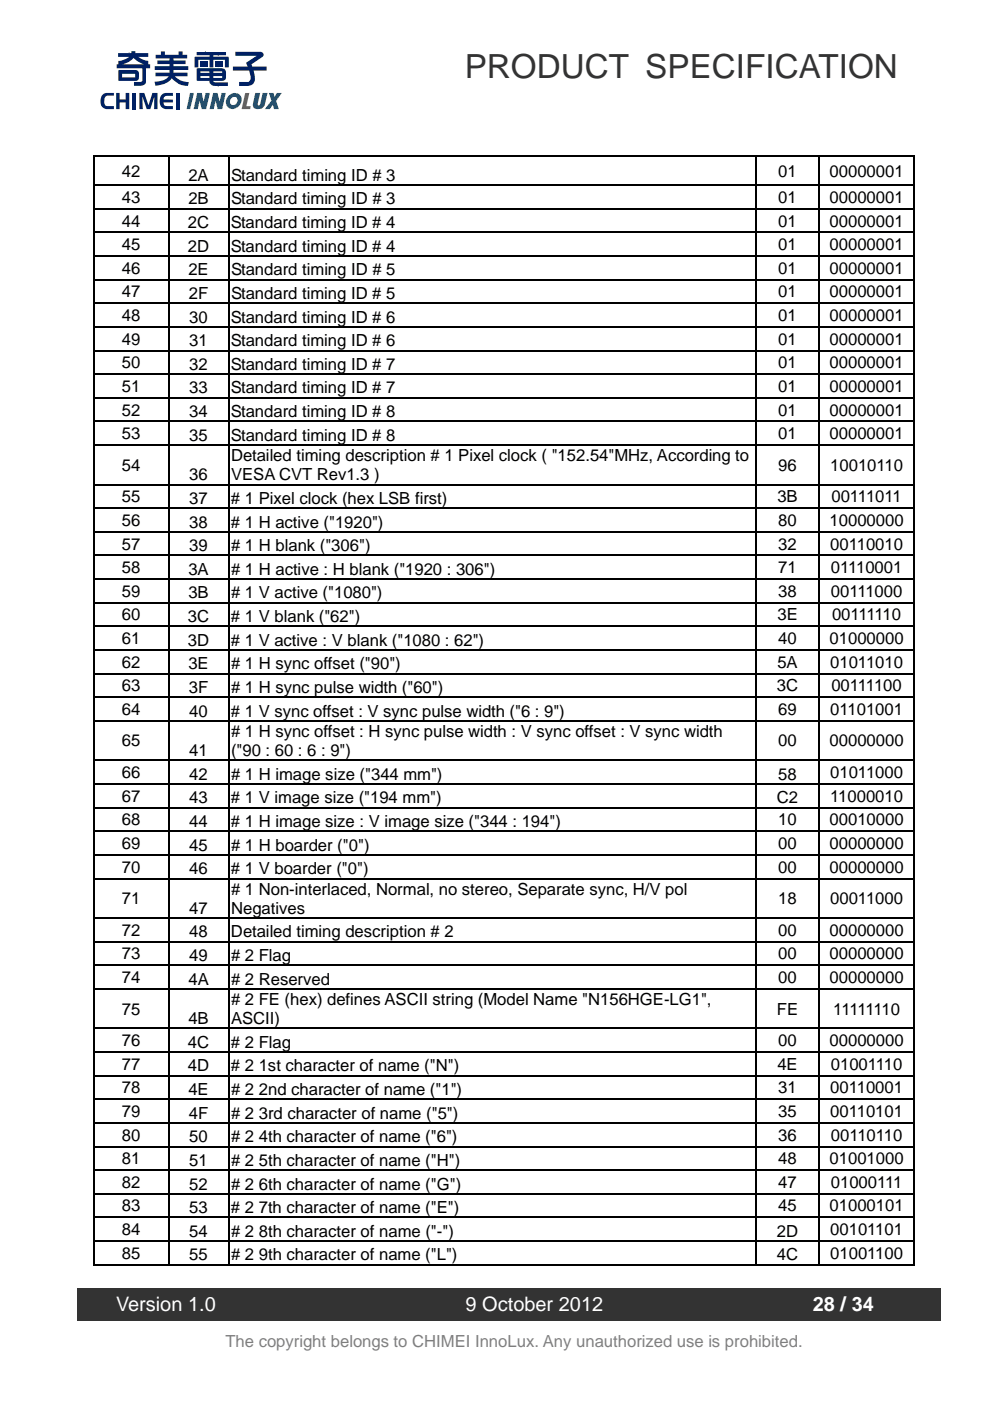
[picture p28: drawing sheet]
<svg xmlns="http://www.w3.org/2000/svg" width="210mm" height="297mm" viewBox="0 0 210 297" stroke-linecap="round" stroke-linejoin="round" font-family="sans-serif">
<defs><g id="words">
<text font-size="7" fill="#333" x="98.5" y="16.6">PRODUCT SPECIFICATION</text>
<g font-size="4.2" fill="#fff">
<text x="24.6" y="277.9">Version 1.0</text>
<text x="98.7" y="277.9">9 October 2012</text>
<text x="172.3" y="277.9">28 / 34</text>
</g>
<g font-size="3.5">
<text x="25.8" y="37.4">42</text>
<text x="39.9" y="38.3">2A</text>
<text x="49" y="38.3">Standard timing ID # 3</text>
<text x="165" y="37.4">01</text>
<text x="175.9" y="37.4">00000001</text>
<text x="25.8" y="43">43</text>
<text x="39.9" y="43.3">2B</text>
<text x="49" y="43.3">Standard timing ID # 3</text>
<text x="165" y="43">01</text>
<text x="175.9" y="43">00000001</text>
<text x="25.8" y="48">44</text>
<text x="25.8" y="53">45</text>
<text x="39.8" y="48.4">2C</text>
<text x="39.8" y="53.4">2D</text>
<text x="49" y="48.4">Standard timing ID # 4</text>
<text x="49" y="53.4">Standard timing ID # 4</text>
<text x="165" y="48">01</text>
<text x="165" y="53">01</text>
<text x="175.9" y="48">00000001</text>
<text x="175.9" y="53">00000001</text>
<text x="25.8" y="58">46</text>
<text x="39.9" y="58.4">2E</text>
<text x="49" y="58.4">Standard timing ID # 5</text>
<text x="165" y="58">01</text>
<text x="175.9" y="58">00000001</text>
<text x="25.8" y="63.1">47</text>
<text x="40" y="63.4">2F</text>
<text x="49" y="63.4">Standard timing ID # 5</text>
<text x="165" y="63.1">01</text>
<text x="175.9" y="63.1">00000001</text>
<text x="25.8" y="68.1">48</text>
<text x="40.1" y="68.4">30</text>
<text x="49" y="68.4">Standard timing ID # 6</text>
<text x="165" y="68.1">01</text>
<text x="175.9" y="68.1">00000001</text>
<text x="25.8" y="73.1">49</text>
<text x="40.1" y="73.4">31</text>
<text x="49" y="73.4">Standard timing ID # 6</text>
<text x="165" y="73.1">01</text>
<text x="175.9" y="73.1">00000001</text>
<text x="25.8" y="78.1">50</text>
<text x="25.8" y="83.1">51</text>
<text x="40.1" y="78.4">32</text>
<text x="40.1" y="83.4">33</text>
<text x="49" y="78.4">Standard timing ID # 7</text>
<text x="49" y="83.4">Standard timing ID # 7</text>
<text x="165" y="78.1">01</text>
<text x="165" y="83.1">01</text>
<text x="175.9" y="78.1">00000001</text>
<text x="175.9" y="83.1">00000001</text>
<text x="25.8" y="88.1">52</text>
<text x="40.1" y="88.4">34</text>
<text x="49" y="88.4">Standard timing ID # 8</text>
<text x="165" y="88.1">01</text>
<text x="175.9" y="88.1">00000001</text>
<text x="25.8" y="93.1">53</text>
<text x="40.1" y="93.5">35</text>
<text x="49" y="93.5">Standard timing ID # 8</text>
<text x="165" y="93.1">01</text>
<text x="175.9" y="93.1">00000001</text>
<text x="25.8" y="99.8">54</text>
<text x="40.1" y="101.8">36</text>
<text x="49" y="97.8">Detailed timing description # 1 Pixel clock ( &quot;152.54&quot;MHz, According to</text>
<text x="49" y="101.8">VESA CVT Rev1.3 )</text>
<text x="165" y="99.8">96</text>
<text x="176" y="99.8">10010110</text>
<text x="25.8" y="106.5">55</text>
<text x="40.1" y="106.8">37</text>
<text x="49" y="106.8"># 1 Pixel clock (hex LSB first)</text>
<text x="164.8" y="106.5">3B</text>
<text x="176.3" y="106.5">00111011</text>
<text x="25.8" y="111.5">56</text>
<text x="40.1" y="111.8">38</text>
<text x="49" y="111.8"># 1 H active (&quot;1920&quot;)</text>
<text x="165" y="111.5">80</text>
<text x="175.9" y="111.5">10000000</text>
<text x="25.8" y="116.5">57</text>
<text x="40.1" y="116.9">39</text>
<text x="49" y="116.9"># 1 H blank (&quot;306&quot;)</text>
<text x="165" y="116.5">32</text>
<text x="176" y="116.5">00110010</text>
<text x="25.8" y="121.5">58</text>
<text x="39.9" y="121.9">3A</text>
<text x="49" y="121.9"># 1 H active : H blank (&quot;1920 : 306&quot;)</text>
<text x="165" y="121.5">71</text>
<text x="176.1" y="121.5">01110001</text>
<text x="25.8" y="126.5">59</text>
<text x="25.8" y="131.6">60</text>
<text x="39.8" y="131.9">3C</text>
<text x="39.9" y="126.9">3B</text>
<text x="49" y="131.9"># 1 V blank (&quot;62&quot;)</text>
<text x="49" y="126.9"># 1 V active (&quot;1080&quot;)</text>
<text x="164.8" y="131.6">3E</text>
<text x="165" y="126.5">38</text>
<text x="176.1" y="126.5">00111000</text>
<text x="176.4" y="131.6">00111110</text>
<text x="25.8" y="136.5">61</text>
<text x="39.8" y="136.9">3D</text>
<text x="49" y="136.9"># 1 V active : V blank (&quot;1080 : 62&quot;)</text>
<text x="165" y="136.5">40</text>
<text x="175.9" y="136.5">01000000</text>
<text x="25.8" y="141.6">62</text>
<text x="39.9" y="141.9">3E</text>
<text x="49" y="141.9"># 1 H sync offset (&quot;90&quot;)</text>
<text x="164.8" y="141.6">5A</text>
<text x="176" y="141.6">01011010</text>
<text x="25.8" y="146.6">63</text>
<text x="40" y="146.9">3F</text>
<text x="49" y="146.9"># 1 H sync pulse width (&quot;60&quot;)</text>
<text x="164.7" y="146.6">3C</text>
<text x="176.3" y="146.6">00111100</text>
<text x="25.8" y="151.6">64</text>
<text x="40.1" y="151.9">40</text>
<text x="49" y="151.9"># 1 V sync offset : V sync pulse width (&quot;6 : 9&quot;)</text>
<text x="165" y="151.6">69</text>
<text x="176" y="151.6">01101001</text>
<text x="25.8" y="158.3">65</text>
<text x="40.1" y="160.3">41</text>
<text x="49" y="156.3"># 1 H sync offset : H sync pulse width : V sync offset : V sync width</text>
<text x="49" y="160.3">(&quot;90 : 60 : 6 : 9&quot;)</text>
<text x="165" y="158.3">00</text>
<text x="175.9" y="158.3">00000000</text>
<text x="25.8" y="165">66</text>
<text x="40.1" y="165.3">42</text>
<text x="49" y="165.3"># 1 H image size (&quot;344 mm&quot;)</text>
<text x="165" y="165.3">58</text>
<text x="176" y="165">01011000</text>
<text x="25.8" y="170">67</text>
<text x="40.1" y="170.3">43</text>
<text x="49" y="170.3"># 1 V image size (&quot;194 mm&quot;)</text>
<text x="164.7" y="170.3">C2</text>
<text x="176" y="170">11000010</text>
<text x="25.8" y="175">68</text>
<text x="40.1" y="175.3">44</text>
<text x="49" y="175.3"># 1 H image size : V image size (&quot;344 : 194&quot;)</text>
<text x="165" y="175">10</text>
<text x="175.9" y="175">00010000</text>
<text x="25.8" y="180">69</text>
<text x="25.8" y="185">70</text>
<text x="40.1" y="180.3">45</text>
<text x="40.1" y="185.3">46</text>
<text x="49" y="185.3"># 1 V boarder (&quot;0&quot;)</text>
<text x="49" y="180.3"># 1 H boarder (&quot;0&quot;)</text>
<text x="165" y="180">00</text>
<text x="165" y="185">00</text>
<text x="175.9" y="180">00000000</text>
<text x="175.9" y="185">00000000</text>
<text x="25.8" y="191.7">71</text>
<text x="49" y="189.7"># 1 Non-interlaced, Normal, no stereo, Separate sync, H/V pol</text>
<text x="165" y="191.7">18</text>
<text x="176" y="191.7">00011000</text>
<text x="40.1" y="193.7">47</text>
<text x="49" y="193.7">Negatives</text>
<text x="25.8" y="198.4">72</text>
<text x="25.8" y="203.4">73</text>
<text x="40.1" y="198.7">48</text>
<text x="40.1" y="203.8">49</text>
<text x="49" y="198.7">Detailed timing description # 2</text>
<text x="49" y="203.8"># 2 Flag</text>
<text x="165" y="198.4">00</text>
<text x="165" y="203.4">00</text>
<text x="175.9" y="198.4">00000000</text>
<text x="175.9" y="203.4">00000000</text>
<text x="25.8" y="208.4">74</text>
<text x="39.9" y="208.7">4A</text>
<text x="49" y="208.7"># 2 Reserved</text>
<text x="165" y="208.4">00</text>
<text x="175.9" y="208.4">00000000</text>
<text x="25.8" y="215.1">75</text>
<text x="49" y="213.1"># 2 FE (hex) defines ASCII string (Model Name &quot;N156HGE-LG1&quot;,</text>
<text x="164.7" y="215.1">FE</text>
<text x="176.7" y="215.1">11111110</text>
<text x="25.8" y="221.8">76</text>
<text x="39.9" y="217.1">4B</text>
<text x="49" y="217.1">ASCII)</text>
<text x="165" y="221.8">00</text>
<text x="175.9" y="221.8">00000000</text>
<text x="25.8" y="226.8">77</text>
<text x="39.8" y="222.1">4C</text>
<text x="39.8" y="227.1">4D</text>
<text x="49" y="227.1"># 2 1st character of name (&quot;N&quot;)</text>
<text x="49" y="222.1"># 2 Flag</text>
<text x="164.8" y="226.8">4E</text>
<text x="176.2" y="226.8">01001110</text>
<text x="25.8" y="231.8">78</text>
<text x="39.9" y="232.2">4E</text>
<text x="49" y="232.2"># 2 2nd character of name (&quot;1&quot;)</text>
<text x="165" y="231.8">31</text>
<text x="176" y="231.8">00110001</text>
<text x="25.8" y="236.8">79</text>
<text x="40" y="237.2">4F</text>
<text x="49" y="237.2"># 2 3rd character of name (&quot;5&quot;)</text>
<text x="165" y="236.8">35</text>
<text x="176" y="236.8">00110101</text>
<text x="25.8" y="241.8">80</text>
<text x="40.1" y="242.2">50</text>
<text x="49" y="242.2"># 2 4th character of name (&quot;6&quot;)</text>
<text x="165" y="241.8">36</text>
<text x="176.1" y="241.8">00110110</text>
<text x="25.8" y="246.8">81</text>
<text x="25.8" y="251.9">82</text>
<text x="40.1" y="247.2">51</text>
<text x="49" y="247.2"># 2 5th character of name (&quot;H&quot;)</text>
<text x="165" y="246.8">48</text>
<text x="165" y="251.9">47</text>
<text x="175.9" y="246.8">01001000</text>
<text x="176.1" y="251.9">01000111</text>
<text x="25.8" y="256.9">83</text>
<text x="40.1" y="252.2">52</text>
<text x="40.1" y="257.2">53</text>
<text x="49" y="257.2"># 2 7th character of name (&quot;E&quot;)</text>
<text x="49" y="252.2"># 2 6th character of name (&quot;G&quot;)</text>
<text x="165" y="256.9">45</text>
<text x="175.9" y="256.9">01000101</text>
<text x="25.8" y="261.9">84</text>
<text x="40.1" y="262.2">54</text>
<text x="49" y="262.2"># 2 8th character of name (&quot;-&quot;)</text>
<text x="164.7" y="262.2">2D</text>
<text x="176" y="261.9">00101101</text>
<text x="25.8" y="266.9">85</text>
<text x="40.1" y="267.2">55</text>
<text x="49" y="267.2"># 2 9th character of name (&quot;L&quot;)</text>
<text x="164.7" y="267.2">4C</text>
<text x="176" y="266.9">01001100</text>
</g>
<text font-size="3.5" fill="#808080" x="47.8" y="285.6">The copyright belongs to CHIMEI InnoLux. Any unauthorized use is prohibited.</text>
</g></defs>
<path d="M16.4 273.3h183.1v6.8h-183.1z" fill="#333"/>
<g fill="#002063">
<path d="M37.3 19.7h.7v3.4h-.7z"/>
<path d="M28.1 19.7h.8v3.4h-.8z"/>
</g>
<g fill="#002063">
<path d="M34.2 20.2l.9-.5h1.6v.6h-1.2a.73 .73 0 0 0-.8 .8h2v.6h-2.1l.4 .7 1.7 .1v.6h-1.6a1.69 1.69 0 0 1-1.1-2.4z" fill-rule="evenodd"/>
<path d="M29.5 19.7h1.1l.9 2.6 .8-2.6h1.1v3.4h-.7v-2.7l-.8 2.7h-.8l-.9-2.7 .1 2.7h-.8z" fill-rule="evenodd"/>
<path d="M24.6 19.7h.8v1.4h1.2v-1.4h.8v3.4h-.8v-1.4h-1.2v1.4h-.8z" fill-rule="evenodd"/>
<path d="M21.7 20.2l.8-.5h1.7v.6h-1.3a.95 .95 0 0 0-.8 1.2v.5l.3 .4 1.8 .1v.6h-1.7a1.65 1.65 0 0 1-1.1-2.4z" fill-rule="evenodd"/>
</g>
<g fill="#007cc5">
<path d="M40.3 19.7h.8l-.8 3.4h-.7z" fill-rule="evenodd"/>
<path d="M41.8 19.7h1l.4 1.9 .4-1.9h.9l-.8 3.4h-.9l-.5-1.7-.4 1.7h-.9z" fill-rule="evenodd"/>
<path d="M45.2 19.7h.9l.5 1.9 .4-1.9h.9l-.8 3.4h-1l-.4-1.7-.4 1.7h-.9z" fill-rule="evenodd"/>
</g>
<path d="M52 19.7h.9l-.7 2.8h.9l-.1 .6h-1.8z" fill-rule="evenodd" fill="#df3232"/>
<path d="M54.1 19.7h1.1l-.5 2.2 .1 .4 .4-.2 .5-2.4h1l-.5 2.4a1.48 1.48 0 0 1-2.5 .6l-.1-.5z" fill-rule="evenodd" fill="#0e9f35"/>
<g fill="#007cc5">
<path d="M57 19.7h1l.2 .8 .5-.8h1.1l-1.3 1.7 .6 1.7h-1l-.3-.9-.6 .9h-1.1l1.4-1.7z" fill-rule="evenodd"/>
<path d="M48.5 20.3a1.57 1.57 0 0 0-.3 2.4 1.57 1.57 0 0 0 2.5-.2 1.57 1.57 0 0 0 .2-2.4 1.57 1.57 0 0 0-2.4 .2zM49 20.8a.77 .77 0 0 1 1.2 0 .77 .77 0 0 1-.1 1.2 .77 .77 0 0 1-1.2 0 .77 .77 0 0 1 .1-1.2z" fill-rule="evenodd"/>
</g>
<g fill="#002063">
<path d="M33 11.6h1.1v-.7h.9v.7h2.9v-.7h.8v.7h1v.8h-2.9v.4h2.5v.8h-2.5v.4h3.1v.8h-3.1v.6h3v.8h-2.7a4 4 0 0 0 2.9 1.2l-.2 .8a4.4 4.4 0 0 1-3.4-1.6 4.4 4.4 0 0 1-3.4 1.6l-.2-.9a3.5 3.5 0 0 0 3-1.1h-2.8v-.8h2.9v-.6h-3.1v-.8h3.1v-.4h-2.5v-.8h2.5v-.4h-2.9z"/>
<path d="M49.9 11h5.4a.6 .6 0 0 1 .5 .4 .6 .6 0 0 1-.2 .7l-2.3 1.5 .2 .5h3v.9h-2.7a2.68 2.68 0 0 1-.1 2.8l-1.1 .4h-1.9v-.8h2l.3-.4 .1-.8-.3-1.2h-3.4v-.9h3.1l-.3-.8 2.2-1.5h-4.5z"/>
<path d="M45.7 13h1.6v.4h-1.6z"/>
<path d="M45.7 13.7h1.6v.4h-1.6z"/>
<path d="M41.7 11h6.2v.7h-2.7v.3l3.3 .1v2.2h-.8v-1.6h-2.5v1.6h-.8v-1.6h-2.3v1.6h-.8v-2.2l3.1-.1v-.3h-2.7z"/>
<path d="M42.4 13h1.7v.4h-1.7z"/>
<path d="M42.4 13.7h1.7v.4h-1.7z"/>
<path d="M25.1 14.9v2.2h3.8l.4-.2 .1-.3a1.81 1.81 0 0 0-.1-1.5l-.6-.3zM25.9 15.6h2.8v.8h-2.8z"/>
<path d="M25 11.3v.8h2.4l-1.2 .6-1.1 .2v.7h-.4v.9h5.5v2.6l-.4 .3h-1.4v.8h1.6a1.17 1.17 0 0 0 .9-.7v-3h.9v-.9h-.4v-.7a3.9 3.9 0 0 1-2.1-.8h2.1v-.8h-2.7v-.4h-.8v.4zM25.8 13.6a3.8 3.8 0 0 0 2.5-1.3 4.8 4.8 0 0 0 2.7 1.3z"/>
<path d="M41.7 14.6v2.5h2.7a1.14 1.14 0 0 0 1.1 1.1h2.8v-.7h-2.7l-.4-.4h1.9l.7-.2 .1-.5v-1.2a.83 .83 0 0 0-.8-.7zM45.2 15.1h1.9v.4h-1.9zM45.2 16.1h1.9v.4h-1.9zM42.5 16.1h1.9v.4h-1.8zM42.5 15.1h1.9v.4h-1.9z"/>
</g>
<g fill="#000">
<path d="M19.7 33h.3v.3h-.3zM19.7 39.1h.3v.3h-.3zM35.6 33h.3v.3h-.3zM35.6 39.1h.3v.3h-.3zM48.3 33h.3v.3h-.3zM48.3 39.1h.3v.3h-.3zM160.2 33h.2v.3h-.2zM160.2 39.1h.2v.3h-.2zM173.6 33h.2v.3h-.2zM173.6 39.1h.2v.3h-.2zM193.7 33h.2v.3h-.2zM193.7 39.1h.2v.3h-.2z"/>
<path d="M19.7 44.2h.3v.2h-.3zM19.7 49.1h.3v.3h-.3zM19.7 54.2h.3v.2h-.3zM19.7 59.2h.3v.3h-.3zM35.6 44.2h.3v.2h-.3zM35.6 49.1h.3v.3h-.3zM35.6 54.2h.3v.2h-.3zM35.6 59.2h.3v.3h-.3zM48.3 44.2h.3v.2h-.3zM48.3 49.1h.3v.3h-.3zM48.3 54.2h.3v.2h-.3zM48.3 59.2h.3v.3h-.3z"/>
<path d="M160.2 44.2h.2v.2h-.2zM160.2 49.1h.2v.3h-.2zM160.2 54.2h.2v.2h-.2zM160.2 59.2h.2v.3h-.2zM173.6 44.2h.2v.2h-.2zM173.6 49.1h.2v.3h-.2zM173.6 54.2h.2v.2h-.2zM173.6 59.2h.2v.3h-.2zM193.7 44.2h.2v.2h-.2zM193.7 49.1h.2v.3h-.2zM193.7 54.2h.2v.2h-.2zM193.7 59.2h.2v.3h-.2z"/>
<path d="M19.7 64.2h.3v.3h-.3zM19.7 69.2h.3v.3h-.3zM19.7 74.2h.3v.3h-.3zM19.7 79.2h.3v.3h-.3zM35.6 64.2h.3v.3h-.3zM35.6 69.2h.3v.3h-.3zM35.6 74.2h.3v.3h-.3zM35.6 79.2h.3v.3h-.3zM48.3 64.2h.3v.3h-.3zM48.3 69.2h.3v.3h-.3zM48.3 74.2h.3v.3h-.3zM48.3 79.2h.3v.3h-.3z"/>
<path d="M160.2 64.2h.2v.3h-.2zM160.2 69.2h.2v.3h-.2zM160.2 74.2h.2v.3h-.2zM160.2 79.2h.2v.3h-.2zM173.6 64.2h.2v.3h-.2zM173.6 69.2h.2v.3h-.2zM173.6 74.2h.2v.3h-.2zM173.6 79.2h.2v.3h-.2zM193.7 64.2h.2v.3h-.2zM193.7 69.2h.2v.3h-.2zM193.7 74.2h.2v.3h-.2zM193.7 79.2h.2v.3h-.2z"/>
<path d="M19.7 84.2h.3v.3h-.3zM19.7 89.2h.3v.3h-.3zM19.7 94.2h.3v.3h-.3zM35.6 84.2h.3v.3h-.3zM35.6 89.2h.3v.3h-.3zM35.6 94.2h.3v.3h-.3zM48.3 84.2h.3v.3h-.3zM48.3 89.2h.3v.3h-.3zM48.3 94.2h.3v.3h-.3zM160.2 84.2h.2v.3h-.2zM160.2 89.2h.2v.3h-.2zM160.2 94.2h.2v.3h-.2z"/>
<path d="M173.6 84.2h.2v.3h-.2zM173.6 89.2h.2v.3h-.2zM173.6 94.2h.2v.3h-.2zM193.7 84.2h.2v.3h-.2zM193.7 89.2h.2v.3h-.2zM193.7 94.2h.2v.3h-.2zM19.7 102.6h.3v.3h-.3zM19.7 107.6h.3v.3h-.3zM19.7 112.6h.3v.3h-.3zM19.7 117.6h.3v.3h-.3zM35.6 102.6h.3v.3h-.3zM35.6 107.6h.3v.3h-.3z"/>
<path d="M35.6 112.6h.3v.3h-.3zM35.6 117.6h.3v.3h-.3zM48.3 102.6h.3v.3h-.3zM48.3 107.6h.3v.3h-.3zM48.3 112.6h.3v.3h-.3zM48.3 117.6h.3v.3h-.3zM160.2 102.6h.2v.3h-.2zM160.2 107.6h.2v.3h-.2zM160.2 112.6h.2v.3h-.2zM160.2 117.6h.2v.3h-.2zM173.6 102.6h.2v.3h-.2zM173.6 107.6h.2v.3h-.2z"/>
<path d="M173.6 112.6h.2v.3h-.2zM173.6 117.6h.2v.3h-.2zM193.7 102.6h.2v.3h-.2zM193.7 107.6h.2v.3h-.2zM193.7 112.6h.2v.3h-.2zM193.7 117.6h.2v.3h-.2zM19.7 122.7h.3v.2h-.3zM19.7 127.7h.3v.3h-.3zM19.7 132.7h.3v.2h-.3zM19.7 137.7h.3v.3h-.3zM35.6 122.7h.3v.2h-.3zM35.6 127.7h.3v.3h-.3z"/>
<path d="M35.6 132.7h.3v.2h-.3zM35.6 137.7h.3v.3h-.3zM48.3 122.7h.3v.2h-.3zM48.3 127.7h.3v.3h-.3zM48.3 132.7h.3v.2h-.3zM48.3 137.7h.3v.3h-.3zM160.2 122.7h.2v.2h-.2zM160.2 127.7h.2v.3h-.2zM160.2 132.7h.2v.2h-.2zM160.2 137.7h.2v.3h-.2zM173.6 122.7h.2v.2h-.2zM173.6 127.7h.2v.3h-.2z"/>
<path d="M173.6 132.7h.2v.2h-.2zM173.6 137.7h.2v.3h-.2zM193.7 122.7h.2v.2h-.2zM193.7 127.7h.2v.3h-.2zM193.7 132.7h.2v.2h-.2zM193.7 137.7h.2v.3h-.2zM19.7 142.7h.3v.3h-.3zM19.7 147.7h.3v.3h-.3zM19.7 152.7h.3v.3h-.3zM35.6 142.7h.3v.3h-.3zM35.6 147.7h.3v.3h-.3zM35.6 152.7h.3v.3h-.3z"/>
<path d="M48.3 142.7h.3v.3h-.3zM48.3 147.7h.3v.3h-.3zM48.3 152.7h.3v.3h-.3zM160.2 142.7h.2v.3h-.2zM160.2 147.7h.2v.3h-.2zM160.2 152.7h.2v.3h-.2zM173.6 142.7h.2v.3h-.2zM173.6 147.7h.2v.3h-.2zM173.6 152.7h.2v.3h-.2zM193.7 142.7h.2v.3h-.2zM193.7 147.7h.2v.3h-.2zM193.7 152.7h.2v.3h-.2z"/>
<path d="M19.7 161.1h.3v.3h-.3zM19.7 166.1h.3v.3h-.3zM19.7 171.1h.3v.3h-.3zM19.7 176.1h.3v.3h-.3zM35.6 161.1h.3v.3h-.3zM35.6 166.1h.3v.3h-.3zM35.6 171.1h.3v.3h-.3zM35.6 176.1h.3v.3h-.3zM48.3 161.1h.3v.3h-.3zM48.3 166.1h.3v.3h-.3zM48.3 171.1h.3v.3h-.3zM48.3 176.1h.3v.3h-.3z"/>
<path d="M160.2 161.1h.2v.3h-.2zM160.2 166.1h.2v.3h-.2zM160.2 171.1h.2v.3h-.2zM160.2 176.1h.2v.3h-.2zM173.6 161.1h.2v.3h-.2zM173.6 166.1h.2v.3h-.2zM173.6 171.1h.2v.3h-.2zM173.6 176.1h.2v.3h-.2zM193.7 161.1h.2v.3h-.2zM193.7 166.1h.2v.3h-.2zM193.7 171.1h.2v.3h-.2zM193.7 176.1h.2v.3h-.2z"/>
<path d="M19.7 181.1h.3v.3h-.3zM19.7 186.1h.3v.3h-.3zM19.7 194.5h.3v.3h-.3zM19.7 199.5h.3v.3h-.3zM35.6 181.1h.3v.3h-.3zM35.6 186.1h.3v.3h-.3zM35.6 194.5h.3v.3h-.3zM35.6 199.5h.3v.3h-.3zM48.3 181.1h.3v.3h-.3zM48.3 186.1h.3v.3h-.3zM48.3 194.5h.3v.3h-.3zM48.3 199.5h.3v.3h-.3z"/>
<path d="M160.2 181.1h.2v.3h-.2zM160.2 186.1h.2v.3h-.2zM160.2 194.5h.2v.3h-.2zM160.2 199.5h.2v.3h-.2zM173.6 181.1h.2v.3h-.2zM173.6 186.1h.2v.3h-.2zM173.6 194.5h.2v.3h-.2zM173.6 199.5h.2v.3h-.2zM193.7 181.1h.2v.3h-.2zM193.7 186.1h.2v.3h-.2zM193.7 194.5h.2v.3h-.2zM193.7 199.5h.2v.3h-.2z"/>
<path d="M19.7 204.5h.3v.3h-.3zM19.7 209.5h.3v.3h-.3zM19.7 217.9h.3v.3h-.3zM35.6 204.5h.3v.3h-.3zM35.6 209.5h.3v.3h-.3zM35.6 217.9h.3v.3h-.3zM48.3 204.5h.3v.3h-.3zM48.3 209.5h.3v.3h-.3zM48.3 217.9h.3v.3h-.3zM160.2 204.5h.2v.3h-.2zM160.2 209.5h.2v.3h-.2zM160.2 217.9h.2v.3h-.2z"/>
<path d="M173.6 204.5h.2v.3h-.2zM173.6 209.5h.2v.3h-.2zM173.6 217.9h.2v.3h-.2zM193.7 204.5h.2v.3h-.2zM193.7 209.5h.2v.3h-.2zM193.7 217.9h.2v.3h-.2zM19.7 222.9h.3v.3h-.3zM19.7 227.9h.3v.3h-.3zM19.7 233h.3v.2h-.3zM19.7 238h.3v.2h-.3zM35.6 222.9h.3v.3h-.3zM35.6 227.9h.3v.3h-.3z"/>
<path d="M35.6 233h.3v.2h-.3zM35.6 238h.3v.2h-.3zM48.3 222.9h.3v.3h-.3zM48.3 227.9h.3v.3h-.3zM48.3 233h.3v.2h-.3zM48.3 238h.3v.2h-.3zM160.2 222.9h.2v.3h-.2zM160.2 227.9h.2v.3h-.2zM160.2 233h.2v.2h-.2zM160.2 238h.2v.2h-.2zM173.6 222.9h.2v.3h-.2zM173.6 227.9h.2v.3h-.2z"/>
<path d="M173.6 233h.2v.2h-.2zM173.6 238h.2v.2h-.2zM193.7 222.9h.2v.3h-.2zM193.7 227.9h.2v.3h-.2zM193.7 233h.2v.2h-.2zM193.7 238h.2v.2h-.2zM19.7 243h.3v.2h-.3zM19.7 248h.3v.3h-.3zM19.7 253h.3v.3h-.3zM19.7 258h.3v.3h-.3zM35.6 243h.3v.2h-.3zM35.6 248h.3v.3h-.3z"/>
<path d="M35.6 253h.3v.3h-.3zM35.6 258h.3v.3h-.3zM48.3 243h.3v.2h-.3zM48.3 248h.3v.3h-.3zM48.3 253h.3v.3h-.3zM48.3 258h.3v.3h-.3zM160.2 243h.2v.2h-.2zM160.2 248h.2v.3h-.2zM160.2 253h.2v.3h-.2zM160.2 258h.2v.3h-.2zM173.6 243h.2v.2h-.2zM173.6 248h.2v.3h-.2z"/>
<path d="M173.6 253h.2v.3h-.2zM173.6 258h.2v.3h-.2zM193.7 243h.2v.2h-.2zM193.7 248h.2v.3h-.2zM193.7 253h.2v.3h-.2zM193.7 258h.2v.3h-.2zM19.7 263h.3v.3h-.3zM35.6 263h.3v.3h-.3zM48.3 263h.3v.3h-.3zM160.2 263h.2v.3h-.2zM173.6 263h.2v.3h-.2zM193.7 263h.2v.3h-.2z"/>
<path d="M193.7 268h.2v.3h-.2z"/>
</g>
<g fill="none" stroke="#000" stroke-width=".25">
<path d="M19.7 33.1h15.9M19.9 33.3v5.8M19.9 39.4v4.8M20 39.3h15.6M35.8 33.3v5.8M35.8 39.4v4.8M35.9 33.1h12.4M35.9 39.3h12.4M48.5 33.3v5.8M48.5 39.4v4.8M48.6 33.1h111.6M48.6 39.3h111.6"/>
<path d="M160.3 33.3v5.8M160.3 39.4v4.8M160.4 33.1h13.2M160.4 39.3h13.2M173.7 33.3v5.8M173.7 39.4v4.8M173.8 33.1h19.9M173.8 39.3h19.9M193.8 33.3v5.8M193.8 39.4v4.8M19.9 44.4v4.7M19.9 49.4v4.8"/>
<path d="M19.9 54.4v4.8M19.9 59.5v4.7M20 44.3h15.6M20 49.3h15.6M20 54.3h15.6M20 59.3h15.6M35.8 44.4v4.7M35.8 49.4v4.8M35.8 54.4v4.8M35.8 59.5v4.7M35.9 44.3h12.4M35.9 49.3h12.4"/>
<path d="M35.9 54.3h12.4M35.9 59.3h12.4M48.5 44.4v4.7M48.5 49.4v4.8M48.5 54.4v4.8M48.5 59.5v4.7M48.6 44.3h111.6M48.6 49.3h111.6M48.6 54.3h111.6M48.6 59.3h111.6M160.3 44.4v4.7M160.3 49.4v4.8"/>
<path d="M160.3 54.4v4.8M160.3 59.5v4.7M160.4 44.3h13.2M160.4 49.3h13.2M160.4 54.3h13.2M160.4 59.3h13.2M173.7 44.4v4.7M173.7 49.4v4.8M173.7 54.4v4.8M173.7 59.5v4.7M173.8 44.3h19.9M173.8 49.3h19.9"/>
<path d="M173.8 54.3h19.9M173.8 59.3h19.9M193.8 44.4v4.7M193.8 49.4v4.8M193.8 54.4v4.8M193.8 59.5v4.7M19.9 64.5v4.7M19.9 69.5v4.7M19.9 74.5v4.7M19.9 79.5v4.7M20 64.3h15.6M20 69.3h15.6"/>
<path d="M20 74.3h15.6M20 79.3h15.6M35.8 64.5v4.7M35.8 69.5v4.7M35.8 74.5v4.7M35.8 79.5v4.7M35.9 64.3h12.4M35.9 69.3h12.4M35.9 74.3h12.4M35.9 79.3h12.4M48.5 64.5v4.7M48.5 69.5v4.7"/>
<path d="M48.5 74.5v4.7M48.5 79.5v4.7M48.6 64.3h111.6M48.6 69.3h111.6M48.6 74.3h111.6M48.6 79.3h111.6M160.3 64.5v4.7M160.3 69.5v4.7M160.3 74.5v4.7M160.3 79.5v4.7M160.4 64.3h13.2M160.4 69.3h13.2"/>
<path d="M160.4 74.3h13.2M160.4 79.3h13.2M173.7 64.5v4.7M173.7 69.5v4.7M173.7 74.5v4.7M173.7 79.5v4.7M173.8 64.3h19.9M173.8 69.3h19.9M173.8 74.3h19.9M173.8 79.3h19.9M193.8 64.5v4.7M193.8 69.5v4.7"/>
<path d="M193.8 74.5v4.7M193.8 79.5v4.7M19.9 84.5v4.7M19.9 89.5v4.7M19.9 94.5v8.1M20 84.3h15.6M20 89.4h15.6M20 94.4h15.6M35.8 84.5v4.7M35.8 89.5v4.7M35.8 94.5v8.1M35.9 84.3h12.4"/>
<path d="M35.9 89.4h12.4M35.9 94.4h12.4M48.5 84.5v4.7M48.5 89.5v4.7M48.5 94.5v8.1M48.6 84.3h111.6M48.6 89.4h111.6M48.6 94.4h111.6M160.3 84.5v4.7M160.3 89.5v4.7M160.3 94.5v8.1M160.4 84.3h13.2"/>
<path d="M160.4 89.4h13.2M160.4 94.4h13.2M173.7 84.5v4.7M173.7 89.5v4.7M173.7 94.5v8.1M173.8 84.3h19.9M173.8 89.4h19.9M173.8 94.4h19.9M193.8 84.5v4.7M193.8 89.5v4.7M193.8 94.5v8.1M19.9 102.9v4.7"/>
<path d="M19.9 107.9v4.7M19.9 112.9v4.7M19.9 117.9v4.8M20 102.7h15.6M20 107.8h15.6M20 112.8h15.6M20 117.8h15.6M35.8 102.9v4.7M35.8 107.9v4.7M35.8 112.9v4.7M35.8 117.9v4.8M35.9 102.7h12.4"/>
<path d="M35.9 107.8h12.4M35.9 112.8h12.4M35.9 117.8h12.4M48.5 102.9v4.7M48.5 107.9v4.7M48.5 112.9v4.7M48.5 117.9v4.8M48.6 102.7h111.6M48.6 107.8h111.6M48.6 112.8h111.6M48.6 117.8h111.6M160.3 102.9v4.7"/>
<path d="M160.3 107.9v4.7M160.3 112.9v4.7M160.3 117.9v4.8M160.4 102.7h13.2M160.4 107.8h13.2M160.4 112.8h13.2M160.4 117.8h13.2M173.7 102.9v4.7M173.7 107.9v4.7M173.7 112.9v4.7M173.7 117.9v4.8M173.8 102.7h19.9"/>
<path d="M173.8 107.8h19.9M173.8 112.8h19.9M173.8 117.8h19.9M193.8 102.9v4.7M193.8 107.9v4.7M193.8 112.9v4.7M193.8 117.9v4.8M19.9 122.9v4.8M19.9 128v4.7M19.9 132.9v4.8M19.9 138v4.7M20 122.8h15.6"/>
<path d="M20 127.8h15.6M20 132.8h15.6M20 137.8h15.6M35.8 122.9v4.8M35.8 128v4.7M35.8 132.9v4.8M35.8 138v4.7M35.9 122.8h12.4M35.9 127.8h12.4M35.9 132.8h12.4M35.9 137.8h12.4M48.5 122.9v4.8"/>
<path d="M48.5 128v4.7M48.5 132.9v4.8M48.5 138v4.7M48.6 122.8h111.6M48.6 127.8h111.6M48.6 132.8h111.6M48.6 137.8h111.6M160.3 122.9v4.8M160.3 128v4.7M160.3 132.9v4.8M160.3 138v4.7M160.4 122.8h13.2"/>
<path d="M160.4 127.8h13.2M160.4 132.8h13.2M160.4 137.8h13.2M173.7 122.9v4.8M173.7 128v4.7M173.7 132.9v4.8M173.7 138v4.7M173.8 122.8h19.9M173.8 127.8h19.9M173.8 132.8h19.9M173.8 137.8h19.9M193.8 122.9v4.8"/>
<path d="M193.8 128v4.7M193.8 132.9v4.8M193.8 138v4.7M19.9 143v4.7M19.9 148v4.7M19.9 153v8.1M20 142.8h15.6M20 147.8h15.6M20 152.8h15.6M35.8 143v4.7M35.8 148v4.7M35.8 153v8.1"/>
<path d="M35.9 142.8h12.4M35.9 147.8h12.4M35.9 152.8h12.4M48.5 143v4.7M48.5 148v4.7M48.5 153v8.1M48.6 142.8h111.6M48.6 147.8h111.6M48.6 152.8h111.6M160.3 143v4.7M160.3 148v4.7M160.3 153v8.1"/>
<path d="M160.4 142.8h13.2M160.4 147.8h13.2M160.4 152.8h13.2M173.7 143v4.7M173.7 148v4.7M173.7 153v8.1M173.8 142.8h19.9M173.8 147.8h19.9M173.8 152.8h19.9M193.8 143v4.7M193.8 148v4.7M193.8 153v8.1"/>
<path d="M19.9 161.4v4.7M19.9 166.4v4.7M19.9 171.4v4.7M19.9 176.4v4.7M20 161.2h15.6M20 166.2h15.6M20 171.2h15.6M20 176.3h15.6M35.8 161.4v4.7M35.8 166.4v4.7M35.8 171.4v4.7M35.8 176.4v4.7"/>
<path d="M35.9 161.2h12.4M35.9 166.2h12.4M35.9 171.2h12.4M35.9 176.3h12.4M48.5 161.4v4.7M48.5 166.4v4.7M48.5 171.4v4.7M48.5 176.4v4.7M48.6 161.2h111.6M48.6 166.2h111.6M48.6 171.2h111.6M48.6 176.3h111.6"/>
<path d="M160.3 161.4v4.7M160.3 166.4v4.7M160.3 171.4v4.7M160.3 176.4v4.7M160.4 161.2h13.2M160.4 166.2h13.2M160.4 171.2h13.2M160.4 176.3h13.2M173.7 161.4v4.7M173.7 166.4v4.7M173.7 171.4v4.7M173.7 176.4v4.7"/>
<path d="M173.8 161.2h19.9M173.8 166.2h19.9M173.8 171.2h19.9M173.8 176.3h19.9M193.8 161.4v4.7M193.8 166.4v4.7M193.8 171.4v4.7M193.8 176.4v4.7M19.9 181.4v4.7M19.9 186.4v8.1M19.9 194.8v4.7M19.9 199.8v4.7"/>
<path d="M20 181.3h15.6M20 186.3h15.6M20 194.6h15.6M20 199.7h15.6M35.8 181.4v4.7M35.8 186.4v8.1M35.8 194.8v4.7M35.8 199.8v4.7M35.9 181.3h12.4M35.9 186.3h12.4M35.9 194.6h12.4M35.9 199.7h12.4"/>
<path d="M48.5 181.4v4.7M48.5 186.4v8.1M48.5 194.8v4.7M48.5 199.8v4.7M48.6 181.3h111.6M48.6 186.3h111.6M48.6 194.6h111.6M48.6 199.7h111.6M160.3 181.4v4.7M160.3 186.4v8.1M160.3 194.8v4.7M160.3 199.8v4.7"/>
<path d="M160.4 181.3h13.2M160.4 186.3h13.2M160.4 194.6h13.2M160.4 199.7h13.2M173.7 181.4v4.7M173.7 186.4v8.1M173.7 194.8v4.7M173.7 199.8v4.7M173.8 181.3h19.9M173.8 186.3h19.9M173.8 194.6h19.9M173.8 199.7h19.9"/>
<path d="M193.8 181.4v4.7M193.8 186.4v8.1M193.8 194.8v4.7M193.8 199.8v4.7M19.9 204.8v4.7M19.9 209.8v8.1M19.9 218.2v4.7M20 204.7h15.6M20 209.7h15.6M20 218.1h15.6M35.8 204.8v4.7M35.8 209.8v8.1"/>
<path d="M35.8 218.2v4.7M35.9 204.7h12.4M35.9 209.7h12.4M35.9 218.1h12.4M48.5 204.8v4.7M48.5 209.8v8.1M48.5 218.2v4.7M48.6 204.7h111.6M48.6 209.7h111.6M48.6 218.1h111.6M160.3 204.8v4.7M160.3 209.8v8.1"/>
<path d="M160.3 218.2v4.7M160.4 204.7h13.2M160.4 209.7h13.2M160.4 218.1h13.2M173.7 204.8v4.7M173.7 209.8v8.1M173.7 218.2v4.7M173.8 204.7h19.9M173.8 209.7h19.9M173.8 218.1h19.9M193.8 204.8v4.7M193.8 209.8v8.1"/>
<path d="M193.8 218.2v4.7M19.9 223.2v4.7M19.9 228.2v4.8M19.9 233.2v4.8M19.9 238.2v4.8M20 223.1h15.6M20 228.1h15.6M20 233.1h15.6M20 238.1h15.6M35.8 223.2v4.7M35.8 228.2v4.8M35.8 233.2v4.8"/>
<path d="M35.8 238.2v4.8M35.9 223.1h12.4M35.9 228.1h12.4M35.9 233.1h12.4M35.9 238.1h12.4M48.5 223.2v4.7M48.5 228.2v4.8M48.5 233.2v4.8M48.5 238.2v4.8M48.6 223.1h111.6M48.6 228.1h111.6M48.6 233.1h111.6"/>
<path d="M48.6 238.1h111.6M160.3 223.2v4.7M160.3 228.2v4.8M160.3 233.2v4.8M160.3 238.2v4.8M160.4 223.1h13.2M160.4 228.1h13.2M160.4 233.1h13.2M160.4 238.1h13.2M173.7 223.2v4.7M173.7 228.2v4.8M173.7 233.2v4.8"/>
<path d="M173.7 238.2v4.8M173.8 223.1h19.9M173.8 228.1h19.9M173.8 233.1h19.9M173.8 238.1h19.9M193.8 223.2v4.7M193.8 228.2v4.8M193.8 233.2v4.8M193.8 238.2v4.8M19.9 243.2v4.8M19.9 248.3v4.7M19.9 253.3v4.7"/>
<path d="M19.9 258.3v4.7M20 243.1h15.6M20 248.1h15.6M20 253.1h15.6M20 258.1h15.6M35.8 243.2v4.8M35.8 248.3v4.7M35.8 253.3v4.7M35.8 258.3v4.7M35.9 243.1h12.4M35.9 248.1h12.4M35.9 253.1h12.4"/>
<path d="M35.9 258.1h12.4M48.5 243.2v4.8M48.5 248.3v4.7M48.5 253.3v4.7M48.5 258.3v4.7M48.6 243.1h111.6M48.6 248.1h111.6M48.6 253.1h111.6M48.6 258.1h111.6M160.3 243.2v4.8M160.3 248.3v4.7M160.3 253.3v4.7"/>
<path d="M160.3 258.3v4.7M160.4 243.1h13.2M160.4 248.1h13.2M160.4 253.1h13.2M160.4 258.1h13.2M173.7 243.2v4.8M173.7 248.3v4.7M173.7 253.3v4.7M173.7 258.3v4.7M173.8 243.1h19.9M173.8 248.1h19.9M173.8 253.1h19.9"/>
<path d="M173.8 258.1h19.9M193.8 243.2v4.8M193.8 248.3v4.7M193.8 253.3v4.7M193.8 258.3v4.7M19.7 268.1h15.9M19.9 263.3v5M20 263.1h15.6M35.8 263.3v5M35.9 263.1h12.4M35.9 268.1h12.4M48.5 263.3v5"/>
<path d="M48.6 263.1h111.6M48.6 268.1h111.6M160.3 263.3v5M160.4 263.1h13.2M160.4 268.1h13.2M173.7 263.3v5M173.8 263.1h19.9M173.8 268.1h19.9M193.8 263.3v5"/>
</g>
<use href="#words"/>
</svg>
